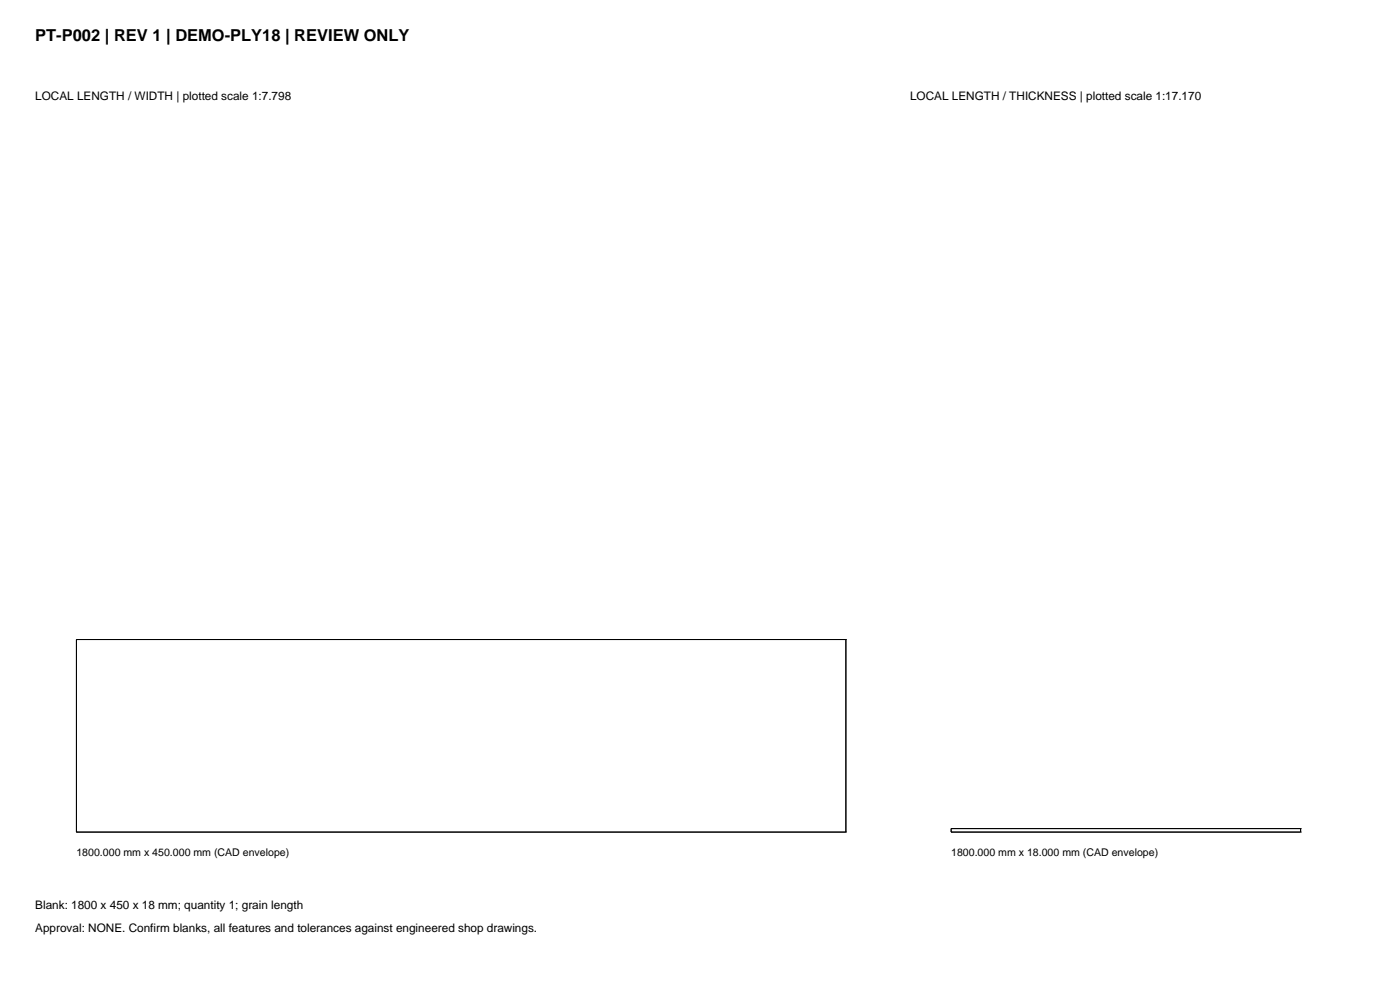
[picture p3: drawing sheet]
<svg xmlns="http://www.w3.org/2000/svg" width="420mm" height="297mm" viewBox="0 0 420 297" stroke-linecap="round" stroke-linejoin="round" font-family="sans-serif">
<defs><g id="words">
<text font-size="4.9" x="10.6" y="12.3">PT-P002 | REV 1 | DEMO-PLY18 | REVIEW ONLY</text>
<g font-size="3.5">
<text x="10.6" y="30">LOCAL LENGTH / WIDTH | plotted scale 1:7.798</text>
<text x="273" y="30">LOCAL LENGTH / THICKNESS | plotted scale 1:17.170</text>
<text x="10.6" y="272.3">Blank: 1800 x 450 x 18 mm; quantity 1; grain length</text>
<text x="10.6" y="279.4">Approval: NONE. Confirm blanks, all features and tolerances against engineered shop drawings.</text>
</g>
<g font-size="3.2">
<text x="22.9" y="256.4">1800.000 mm x 450.000 mm (CAD envelope)</text>
<text x="285.3" y="256.4">1800.000 mm x 18.000 mm (CAD envelope)</text>
</g>
</g></defs>
<g fill="none" stroke="#000" stroke-width=".3">
<path d="M22.9 191.7h.1M22.9 191.7v57.7M22.9 191.7h230.9M253.8 191.7h.1M253.8 191.7v57.7M22.9 249.4h.1M22.9 249.4h230.9M253.8 249.4h.1M285.3 248.3h.1M285.3 249.4h.1M285.3 249.4h104.9M285.3 248.3v1.1"/>
<path d="M285.3 248.3h104.9M390.2 248.3h.1M390.2 249.4h.1M390.2 248.3v1.1"/>
</g>
<use href="#words"/>
</svg>
